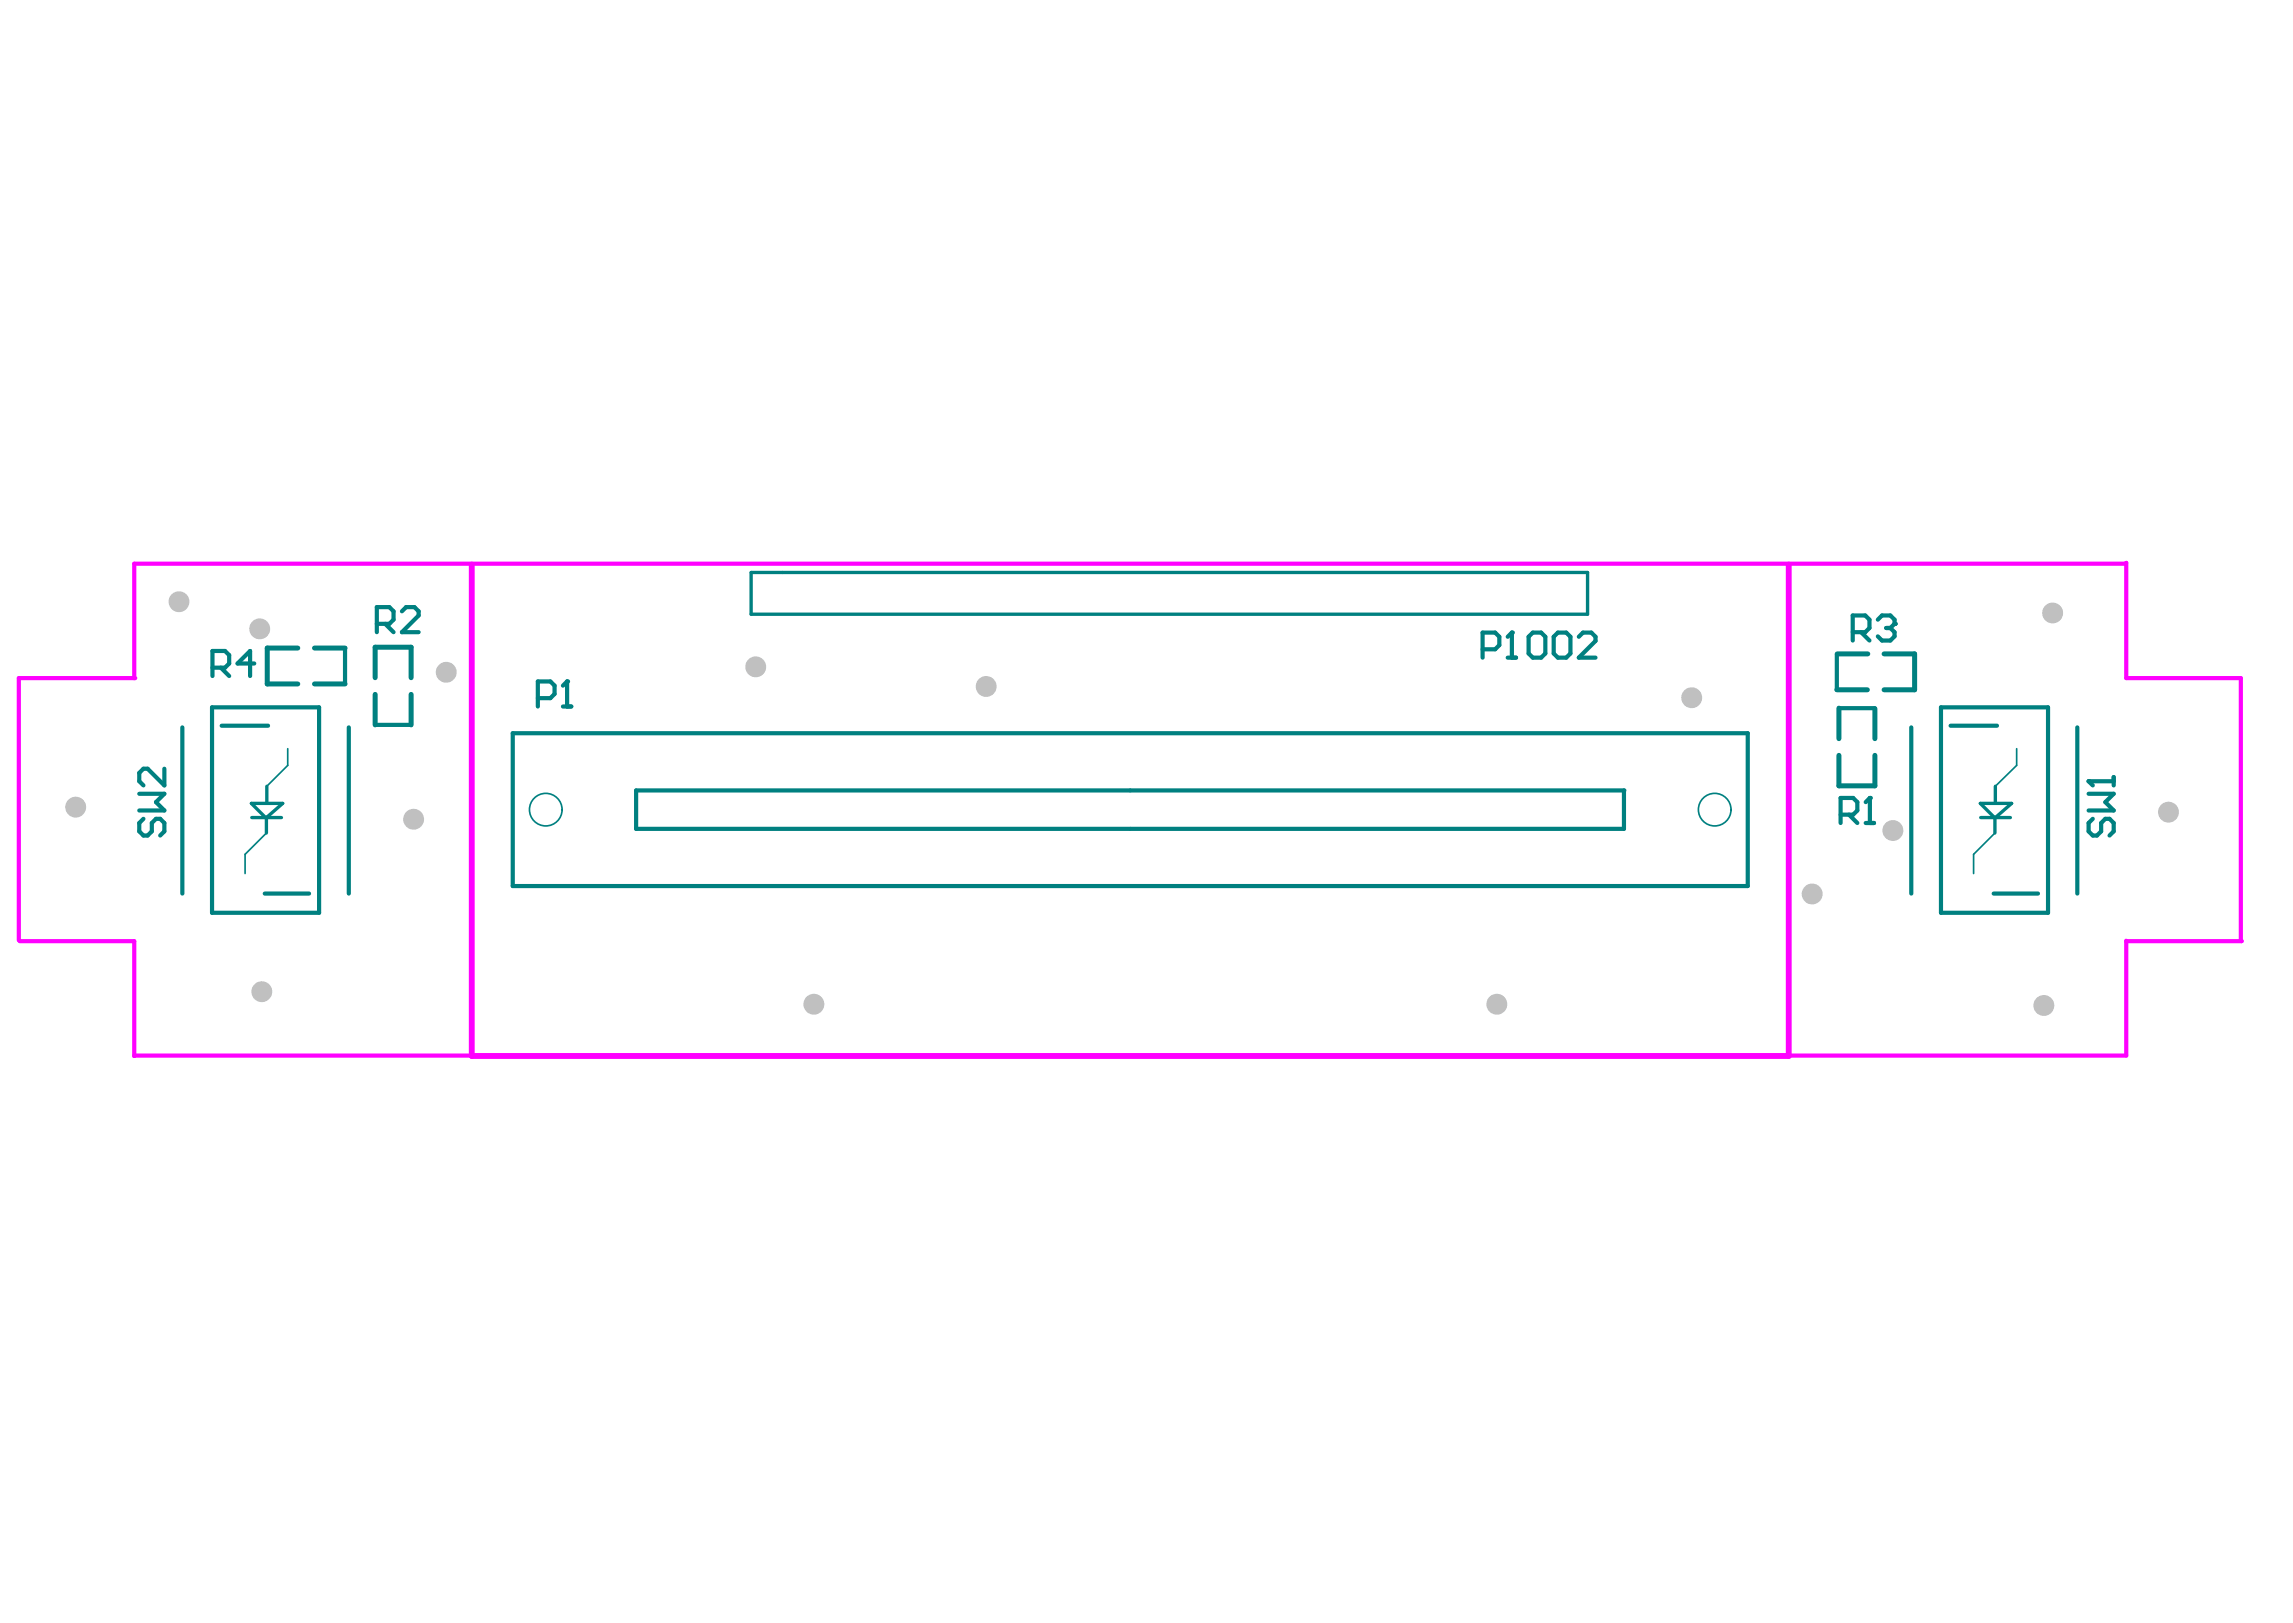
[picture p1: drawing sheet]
<svg xmlns="http://www.w3.org/2000/svg" width="840mm" height="594mm" viewBox="0 0 840 594" stroke-linecap="round" stroke-linejoin="round" font-family="sans-serif">
<g fill="#c0c0c0">
<circle cx="619.4" cy="255.4" r="3.8"/>
<circle cx="663.5" cy="327.2" r="3.8"/>
<circle cx="361.1" cy="251.3" r="3.8"/>
<circle cx="298" cy="367.6" r="3.8"/>
<circle cx="548.1" cy="367.6" r="3.8"/>
<circle cx="693.1" cy="304" r="3.8"/>
<circle cx="748.4" cy="368" r="3.8"/>
<circle cx="751.6" cy="224.4" r="3.8"/>
<circle cx="794" cy="297.3" r="3.8"/>
<circle cx="163.4" cy="246.1" r="3.8"/>
<circle cx="276.7" cy="244.1" r="3.8"/>
<circle cx="65.5" cy="220.2" r="3.8"/>
<circle cx="95.1" cy="230.2" r="3.8"/>
<circle cx="151.5" cy="299.9" r="3.8"/>
<circle cx="95.9" cy="363" r="3.8"/>
<circle cx="27.7" cy="295.4" r="3.8"/>
</g>
<path d="M820.5 248.2h-41.9v-42.2l-.2 .3h-729.2v41.9h-42.3v96M778.6 344.4v42l-729.4 .1v-42h-42M778.6 344.5h42.2" fill="none" stroke="#f0f" stroke-width="1.5"/>
<circle cx="49.2" cy="248.2" r=".77" fill="#f0f"/>
<path d="M820.5 248.2v96l.3 .3" fill="none" stroke="#f0f" stroke-width="1.5"/>
<path d="M172.7 206.6v179.9h482.3v-179.9" fill="none" stroke="#f0f" stroke-width="2.1"/>
<g fill="none" stroke="#008080" stroke-width="1.5">
<path d="M126.3 237.2v13M672.6 239.5v13M77.6 258.9h39.2v75.2h-39.2zM673.3 259.2h13.1M710.7 258.9h39.2v75.2h-39.2zM66.8 266.2v60.9M81.2 265.6h17M127.7 266.2v60.9M137.5 265.3h13M187.7 268.4h452.3v55.9h-452.3zM699.8 266.2v60.9M714.2 265.6h17"/>
<path d="M760.6 266.2v60.9M51 290.6h9.2l-3.1 3 3.1 3.1h-9.2M52.5 299.7l-1.5 1.6v3l1.5 1.5h1.6l1.5-1.5v-3l1.5-1.6h1.6l1.5 1.6v3l-1.5 1.5M60.2 281.4v6.1l-6.1-6.1h-1.6l-1.5 1.5v3.1l1.5 1.5M413.8 289.3h-180.9v14.1h180.9M413.9 289.3h180.9M594.6 289.3v14.1h-180.7M674 298.2h4.6l1.5-1.5v-3.1l-1.5-1.5h-4.6v9.2M677 298.2l3.1 3.1M684.7 292.1v9.2M683.1 301.3h3.1M96.9 327.1h16.3"/>
<path d="M730 327.1h16.2"/>
</g>
<path d="M105.4 274v6.2l-7.7 7.6M738.4 274v6.2l-7.8 7.6M97.5 304.9l-7.8 7.8v7M730.5 304.9l-7.8 7.8v7" fill="none" stroke="#008080" stroke-width=".61"/>
<path d="M275 209.5h306.3v15.3h-306.3zM92 294.1h11.5l-6.1 5.3zM92.2 299.3h10.9M97.5 299.1v5.8M97.7 287.8v6M725.1 294.1h11.5l-6.1 5.3zM725.3 299.3h10.8M730.5 299.1v5.8M730.6 287.8v6" fill="none" stroke="#008080" stroke-width="1.2"/>
<path d="M109 237.2h-11.1v13.2h11.1M115.2 237.2h11.1M672.7 239.3h11.2M689.9 239.3h11.2v13.2h-11.2M115.2 250.4h11.1M137.4 248.1v-11.2h13.1v11.2M137.4 254.2v11.1M150.5 254.2v11.1M672.6 252.5h11.2M673.3 259.2v11.2M686.5 259.4v11M673.3 276.5v11.1h13.2v-11.1" fill="none" stroke="#008080" stroke-width="1.8"/>
<circle cx="684.7" cy="292.1" r=".77" fill="#008080"/>
<path d="M684.7 292.1l-1.6 1.5M764.8 290.6h9.2l-3.1 3 3.1 3.1h-9.2M764.8 286h9.2M766.3 299.7l-1.5 1.6v3l1.5 1.5h1.5l1.6-1.5v-3l1.5-1.6h1.5l1.6 1.6v3l-1.6 1.5M774 284.4v3.1" fill="none" stroke="#008080" stroke-width="1.5"/>
<circle cx="764.8" cy="286" r=".77" fill="#008080"/>
<path d="M542.9 237.7h4.6l1.5-1.6v-3l-1.5-1.5h-4.6v9.1M553.6 231.6v9.1M552.1 240.7h3M764.8 286l1.5 1.5" fill="none" stroke="#008080" stroke-width="1.5"/>
<circle cx="553.6" cy="231.6" r=".77" fill="#008080"/>
<path d="M553.6 231.6l-1.5 1.5M559.7 233.1l1.5-1.5h3.1l1.5 1.5v6.1l-1.5 1.5h-3.1l-1.5-1.5zM568.9 233.1l1.5-1.5h3.1l1.5 1.5v6.1l-1.5 1.5h-3.1l-1.5-1.5zM578.1 233.1l1.5-1.5h3.1l1.5 1.5v1.5l-6.1 6.1h6.1M678.4 231.4h4.6l1.5-1.5v-3.1l-1.5-1.5h-4.6v9.2M681.5 231.4l3 3.1M687.6 226.8l1.5-1.5h3.1l1.5 1.5v1.5" fill="none" stroke="#008080" stroke-width="1.5"/>
<circle cx="693.7" cy="228.3" r=".77" fill="#008080"/>
<path d="M690.7 229.9h1.5M692.2 229.9l1.5 1.5v1.5l-1.5 1.6h-3.1l-1.5-1.6M693.7 228.3l-1.5 1.6M77.8 244.4h4.6l1.5-1.5v-3.1l-1.5-1.5h-4.6v9.2M80.9 244.4l3 3.1M93.1 242.9h-6.1l4.6-4.6v9.2M196.9 255.6h4.6l1.6-1.6v-3l-1.6-1.6h-4.6v9.2M206.1 258.6h3.1M207.7 249.4v9.2" fill="none" stroke="#008080" stroke-width="1.5"/>
<circle cx="207.7" cy="249.4" r=".77" fill="#008080"/>
<path d="M138 228.3h4.6l1.5-1.5v-3l-1.5-1.6h-4.6v9.2M141 228.3l3.1 3.1M147.2 223.8l1.5-1.6h3.1l1.5 1.6v1.5l-6.1 6.1h6.1M207.7 249.4l-1.6 1.6" fill="none" stroke="#008080" stroke-width="1.5"/>
<g fill="none" stroke="#008080" stroke-width=".61">
<circle cx="199.8" cy="296.4" r="6"/>
<circle cx="627.9" cy="296.4" r="6"/>
</g>
</svg>
